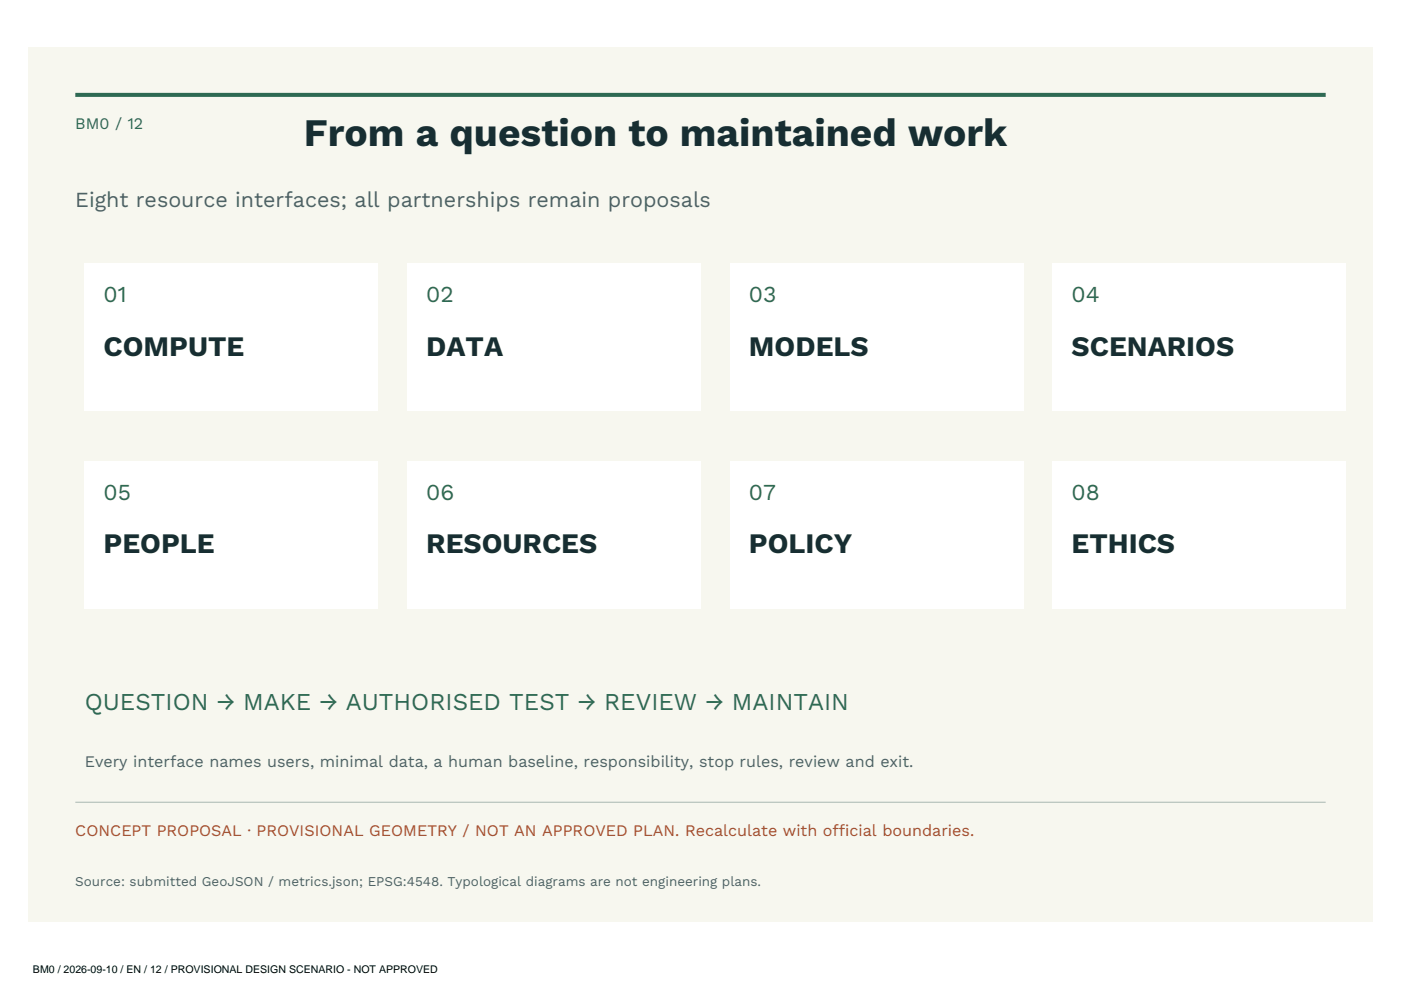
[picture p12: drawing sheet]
<svg xmlns="http://www.w3.org/2000/svg" width="420mm" height="297mm" viewBox="0 0 420 297" stroke-linecap="round" stroke-linejoin="round" font-family="sans-serif">
<defs><g id="words">
<text font-size="11.7" fill="#172e32" x="91.1" y="43.8">From a question to maintained work</text>
<g font-size="8.5" fill="#172e32">
<text x="31" y="106.6">COMPUTE</text>
<text x="127.8" y="106.6">DATA</text>
<text x="224.5" y="106.6">MODELS</text>
<text x="321.2" y="106.6">SCENARIOS</text>
<text x="31" y="165.9">PEOPLE</text>
<text x="127.8" y="165.9">RESOURCES</text>
<text x="224.5" y="165.9">POLICY</text>
<text x="321.2" y="165.9">ETHICS</text>
</g>
<text font-size="7.3" fill="#2e6a53" x="25.4" y="212.6">QUESTION → MAKE → AUTHORISED TEST → REVIEW → MAINTAIN</text>
<g font-size="6.9" fill="#2e6a53">
<text x="31" y="90.5">01</text>
<text x="127.8" y="90.5">02</text>
<text x="224.5" y="90.5">03</text>
<text x="321.2" y="90.5">04</text>
<text x="31" y="149.8">05</text>
<text x="127.8" y="149.8">06</text>
<text x="224.5" y="149.8">07</text>
<text x="321.2" y="149.8">08</text>
</g>
<text font-size="6.4" fill="#4d6264" x="22.6" y="61.9">Eight resource interfaces; all partnerships remain proposals</text>
<text font-size="4.8" fill="#2e6a53" x="22.6" y="38.5">BM0 / 12</text>
<text font-size="4.8" fill="#4d6264" x="25.4" y="230">Every interface names users, minimal data, a human baseline, responsibility, stop rules, review and exit.</text>
<text font-size="4.8" fill="#a84d2b" x="22.6" y="250.5">CONCEPT PROPOSAL · PROVISIONAL GEOMETRY / NOT AN APPROVED PLAN. Recalculate with official boundaries.</text>
<text font-size="4" fill="#4d6264" x="22.6" y="265.4">Source: submitted GeoJSON / metrics.json; EPSG:4548. Typological diagrams are not engineering plans.</text>
<text font-size="3.2" x="9.9" y="291.7">BM0 / 2026-09-10 / EN / 12 / PROVISIONAL DESIGN SCENARIO - NOT APPROVED</text>
</g></defs>
<path d="M8.5 14.3h403v262h-403z" fill-rule="evenodd" fill="#f7f7ef"/>
<path d="M22.6 28.4h374.8" fill="none" stroke="#2e6a53" stroke-width="1.2" stroke-linecap="butt"/>
<path d="M22.6 240.4h374.8" fill="none" stroke="#bcc8c1" stroke-width=".4"/>
<g fill="#fff">
<path d="M25.4 78.8h87.9v44.4h-87.9z" fill-rule="evenodd"/>
<path d="M122.1 78.8h87.9v44.4h-87.9z" fill-rule="evenodd"/>
<path d="M218.9 78.8h87.8v44.4h-87.8z" fill-rule="evenodd"/>
<path d="M315.6 78.8h87.9v44.4h-87.9z" fill-rule="evenodd"/>
<path d="M25.4 138.1h87.9v44.3h-87.9z" fill-rule="evenodd"/>
<path d="M122.1 138.1h87.9v44.3h-87.9z" fill-rule="evenodd"/>
<path d="M218.9 138.1h87.8v44.3h-87.8z" fill-rule="evenodd"/>
<path d="M315.6 138.1h87.9v44.3h-87.9z" fill-rule="evenodd"/>
</g>
<use href="#words"/>
</svg>
